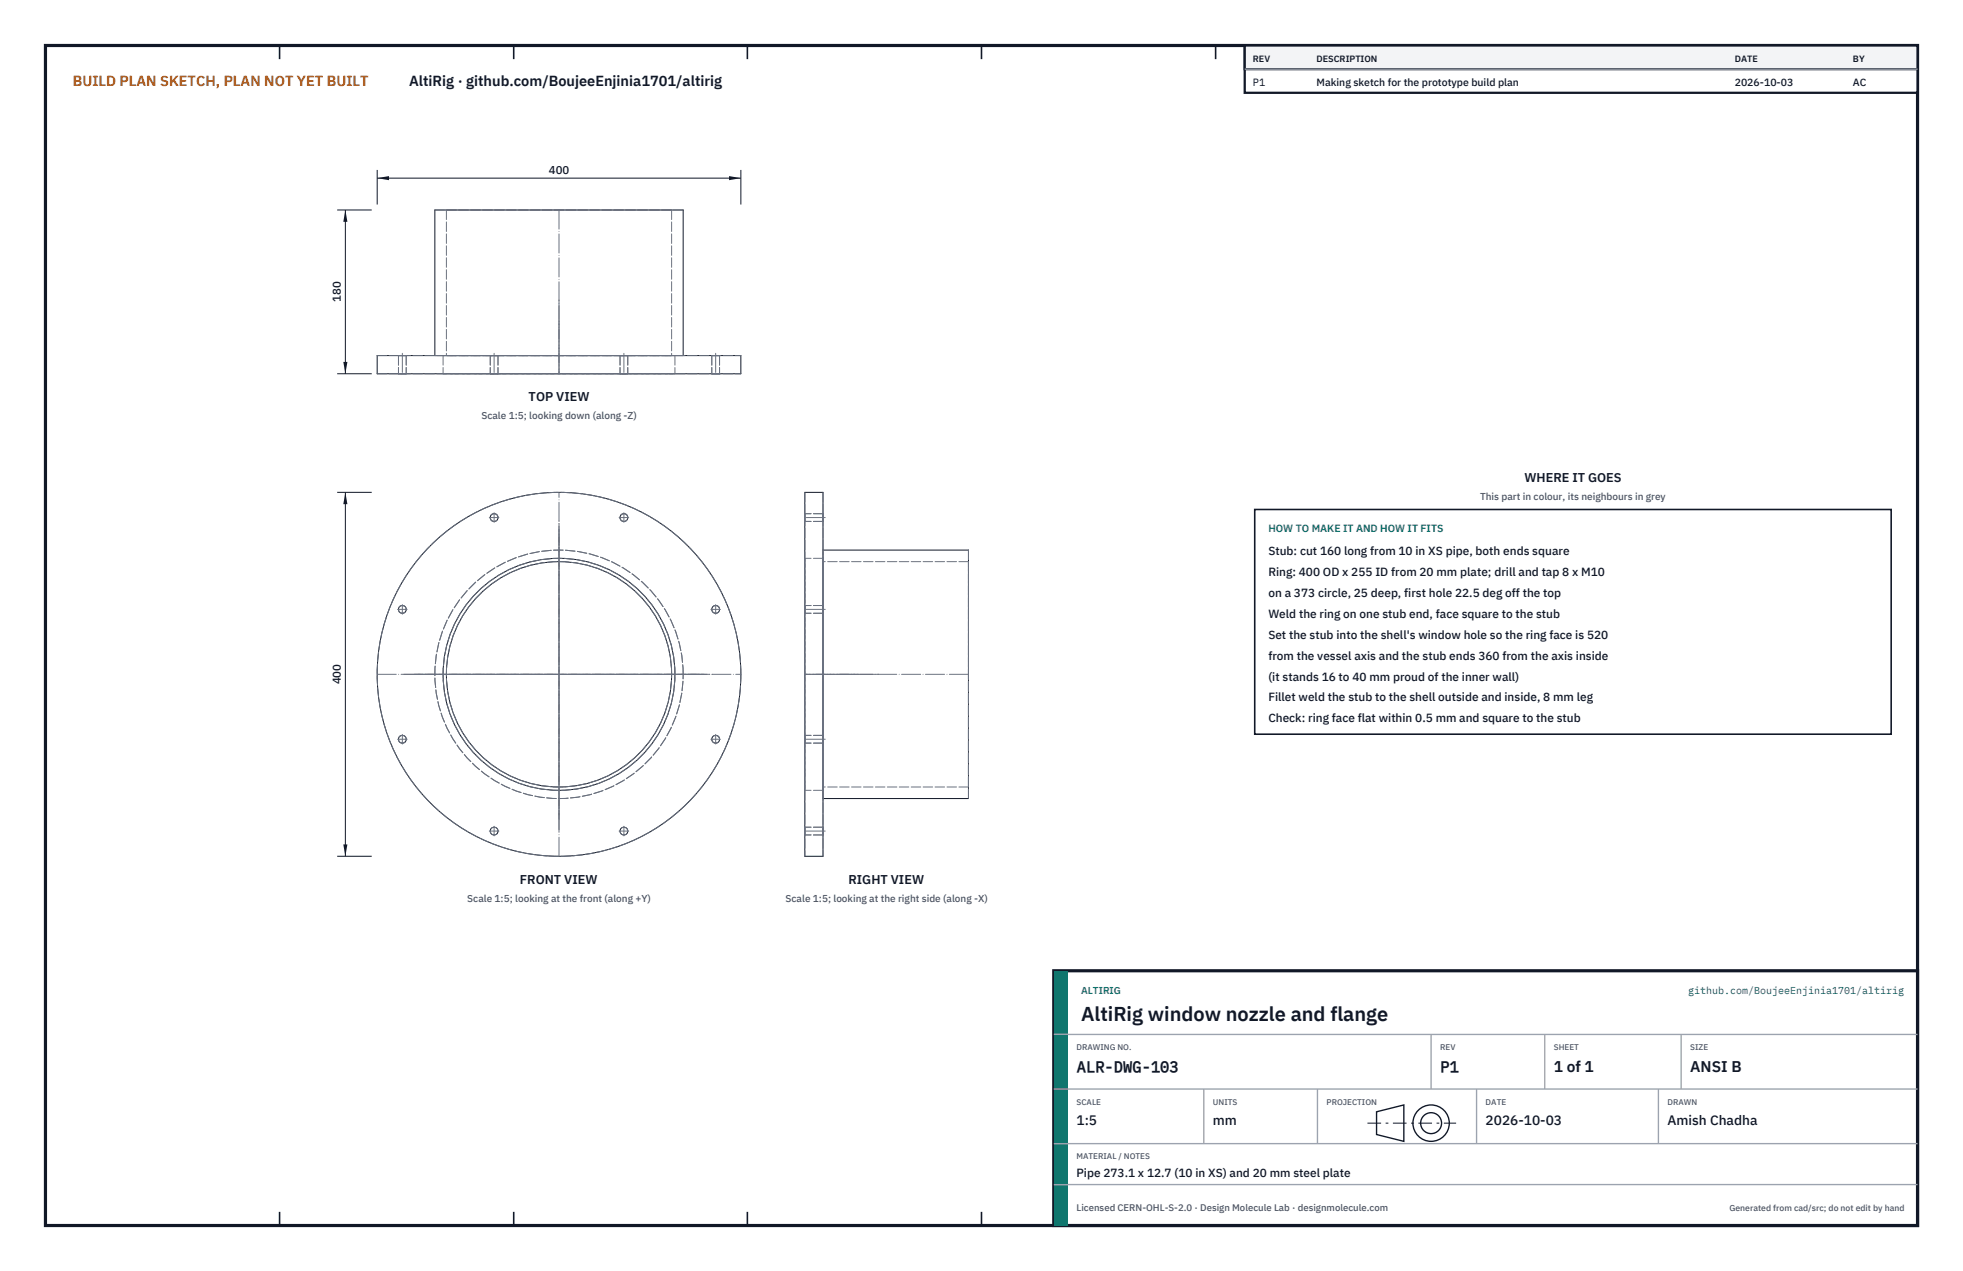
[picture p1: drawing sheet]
<svg xmlns="http://www.w3.org/2000/svg" width="432mm" height="279mm" viewBox="0 0 432 279" stroke-linecap="round" stroke-linejoin="round" font-family="sans-serif">
<defs><g id="words">
<text font-size="4.4" fill="#111827" x="237.8" y="224.4">AltiRig window nozzle and flange</text>
<g font-size="3.4" fill="#111827">
<text x="236.8" y="235.6">ALR-DWG-103</text>
<text x="316.8" y="235.6">P1</text>
<text x="341.8" y="235.6">1 of 1</text>
<text x="371.8" y="235.6">ANSI B</text>
</g>
<text font-size="3.2" fill="#b45309" x="16" y="19">BUILD PLAN SKETCH, PLAN NOT YET BUILT</text>
<text font-size="3.2" fill="#111827" x="90" y="19">AltiRig · github.com/BoujeeEnjinia1701/altirig</text>
<g font-size="3" fill="#111827">
<text x="236.8" y="247.2">1:5</text>
<text x="266.8" y="247.2">mm</text>
<text x="326.8" y="247.2">2026-10-03</text>
<text x="366.8" y="247.2">Amish Chadha</text>
</g>
<g font-size="2.8" fill="#111827">
<text x="116.3" y="88.2">TOP VIEW</text>
<text x="335.3" y="106">WHERE IT GOES</text>
<text x="114.4" y="194.3">FRONT VIEW</text>
<text x="186.6" y="194.3">RIGHT VIEW</text>
</g>
<g font-size="2.6" fill="#111827">
<text x="279" y="122">Stub: cut 160 long from 10 in XS pipe, both ends square</text>
<text x="279" y="126.6">Ring: 400 OD x 255 ID from 20 mm plate; drill and tap 8 x M10</text>
<text x="279" y="131.2">on a 373 circle, 25 deep, first hole 22.5 deg off the top</text>
<text x="279" y="135.8">Weld the ring on one stub end, face square to the stub</text>
<text x="279" y="140.4">Set the stub into the shell's window hole so the ring face is 520</text>
<text x="279" y="145">from the vessel axis and the stub ends 360 from the axis inside</text>
<text x="279" y="149.6">(it stands 16 to 40 mm proud of the inner wall)</text>
<text x="279" y="154.2">Fillet weld the stub to the shell outside and inside, 8 mm leg</text>
<text x="279" y="158.8">Check: ring face flat within 0.5 mm and square to the stub</text>
<text x="236.8" y="258.8">Pipe 273.1 x 12.7 (10 in XS) and 20 mm steel plate</text>
</g>
<g font-size="2.5" fill="#111827">
<text x="120.7" y="38.2">400</text>
<text x="75" y="66.4" transform="rotate(-90 75 66.4)">180</text>
<text x="75" y="150.5" transform="rotate(-90 75 150.5)">400</text>
</g>
<g font-size="2.3" fill="#111827">
<text x="275.6" y="18.8">P1</text>
<text x="289.6" y="18.8">Making sketch for the prototype build plan</text>
<text x="381.6" y="18.8">2026-10-03</text>
<text x="407.6" y="18.8">AC</text>
</g>
<text font-size="2.3" fill="#0f766e" x="279" y="117">HOW TO MAKE IT AND HOW IT FITS</text>
<g font-size="2.2" fill="#4b5563">
<text x="105.9" y="92.2">Scale 1:5; looking down (along -Z)</text>
<text x="325.6" y="110">This part in colour, its neighbours in grey</text>
<text x="102.8" y="198.3">Scale 1:5; looking at the front (along +Y)</text>
<text x="172.8" y="198.3">Scale 1:5; looking at the right side (along -X)</text>
</g>
<g font-size="2.2" fill="#0f766e">
<text x="237.8" y="218.4">ALTIRIG</text>
<text x="371.4" y="218.4">github.com/BoujeeEnjinia1701/altirig</text>
</g>
<text font-size="2.1" fill="#4b5563" x="236.8" y="266.2">Licensed CERN-OHL-S-2.0 · Design Molecule Lab · designmolecule.com</text>
<g font-size="2" fill="#111827">
<text x="275.6" y="13.6">REV</text>
<text x="289.6" y="13.6">DESCRIPTION</text>
<text x="381.6" y="13.6">DATE</text>
<text x="407.6" y="13.6">BY</text>
</g>
<text font-size="1.9" fill="#4b5563" x="380.4" y="266.2">Generated from cad/src; do not edit by hand</text>
<g font-size="1.8" fill="#4b5563">
<text x="236.8" y="230.8">DRAWING NO.</text>
<text x="316.8" y="230.8">REV</text>
<text x="341.8" y="230.8">SHEET</text>
<text x="371.8" y="230.8">SIZE</text>
<text x="236.8" y="242.8">SCALE</text>
<text x="266.8" y="242.8">UNITS</text>
<text x="291.8" y="242.8">PROJECTION</text>
<text x="326.8" y="242.8">DATE</text>
<text x="366.8" y="242.8">DRAWN</text>
<text x="236.8" y="254.8">MATERIAL / NOTES</text>
</g>
</g></defs>
<path d="M10 10h411.8v259.4h-411.8z" fill="none" stroke="#111827" stroke-width=".7" stroke-linecap="butt"/>
<g fill="none" stroke="#111827" stroke-width=".35">
<path d="M61.5 10v3M113 10v3M164.4 10v3M215.9 10v3M267.4 10v3M318.9 10v3M370.3 10v3M61.5 266.4v3M113 266.4v3M164.4 266.4v3M215.9 266.4v3M267.4 266.4v3"/>
<path d="M318.9 266.4v3M370.3 266.4v3"/>
</g>
<g fill="none" stroke="#111727" stroke-width=".22">
<path d="M83 78.2h80v4h-80zM95.7 78.2v-32h54.6v32M177 108.2h4v80h-4zM181 120.9h32v54.6h-32"/>
<circle cx="108.7" cy="113.8" r=".86"/>
<circle cx="137.2" cy="113.8" r=".86"/>
<circle cx="88.5" cy="134" r=".86"/>
<circle cx="157.4" cy="134" r=".86"/>
<circle cx="123" cy="148.2" r="40"/>
<circle cx="123" cy="148.2" r="24.8"/>
<circle cx="123" cy="148.2" r="25.5"/>
<circle cx="88.5" cy="162.5" r=".86"/>
<circle cx="157.4" cy="162.5" r=".86"/>
<circle cx="108.7" cy="182.7" r=".86"/>
<circle cx="137.2" cy="182.7" r=".86"/>
</g>
<g fill="none" stroke="#6a7180" stroke-width=".22" stroke-dasharray="2.1 .5">
<path d="M95.7 46.2h54.6M98.2 46.2h49.5M98.2 46.2v32M147.7 46.2h-49.5M147.7 46.2v32M83 78.2h80M87.7 78.2h1.7M87.7 78.2v4M89.4 78.2h-1.7M89.4 78.2v4M95.7 78.2h54.6M97.5 78.2h51"/>
<path d="M97.5 78.2v4M98.2 78.2h49.5M107.8 78.2h1.7M107.8 78.2v4M109.5 78.2h-1.7M109.5 78.2v4M136.4 78.2h1.7M136.4 78.2v4M138.1 78.2h-1.7M138.1 78.2v4M147.7 78.2h-49.5M148.5 78.2h-51"/>
<path d="M148.5 78.2v4M150.3 78.2h-54.6M156.6 78.2h1.7M156.6 78.2v4M158.3 78.2h-1.7M158.3 78.2v4M83 82.2h80M87.7 82.2h1.7M89.4 82.2h-1.7M97.5 82.2h51M107.8 82.2h1.7M109.5 82.2h-1.7"/>
<path d="M136.4 82.2h1.7M138.1 82.2h-1.7M148.5 82.2h-51M156.6 82.2h1.7M158.3 82.2h-1.7M177 108.2v80M177 113.8v-.9M177 112.9v1.7M177 114.6v-.8M181 108.2v80M181 113.8v-.9M181 112.9v1.7"/>
<path d="M181 114.6v-.8M181 112.9h-4M181 114.6h-4M177 134v-.9M177 133.1v1.7M177 134.8v-.8M177 122.7v51M181 120.9v54.6M181 134v-.9M181 133.1v1.7M181 134.8v-.8M181 123.5v49.5"/>
<path d="M181 122.7v51M181 133.1h-4M181 134.8h-4M181 122.7h-4M213 120.9v54.6M213 123.5v49.5M213 123.5h-32M177 148.2v-25.5M181 148.2v-27.3M181 148.2v-24.7M181 148.2v-25.5M213 148.2v-24.7"/>
<path d="M177 162.5v-.8M177 161.7v1.7M177 163.4v-.9M177 173.7v-25.5M181 175.5v-27.3M181 162.5v-.8M181 161.7v1.7M181 163.4v-.9M181 173v-24.8M181 173.7v-25.5M181 161.7h-4M181 163.4h-4"/>
<path d="M181 173.7h-4M213 173v-24.8M213 173h-32M177 182.7v-.9M177 181.8v1.7M177 183.5v-.8M181 182.7v-.9M181 181.8v1.7M181 183.5v-.8M181 181.8h-4M181 183.5h-4"/>
<circle cx="108.7" cy="113.8" r=".86"/>
<circle cx="137.2" cy="113.8" r=".86"/>
<circle cx="88.5" cy="134" r=".86"/>
<circle cx="157.4" cy="134" r=".86"/>
<circle cx="123" cy="148.2" r="40"/>
<circle cx="123" cy="148.2" r="24.8"/>
<circle cx="123" cy="148.2" r="27.3"/>
<circle cx="123" cy="148.2" r="25.5"/>
<circle cx="88.5" cy="162.5" r=".86"/>
<circle cx="157.4" cy="162.5" r=".86"/>
<circle cx="108.7" cy="182.7" r=".86"/>
<circle cx="137.2" cy="182.7" r=".86"/>
</g>
<g fill="none" stroke="#6a7180" stroke-width=".22" stroke-dasharray="4.2 .5 0 .5">
<path d="M123 46.2v36M88.5 77.7v4.5M108.7 77.7v4.5M123 70.3v11.9M123 65.9v16.3M137.2 77.7v4.5M157.4 77.7v4.5M107.6 113.8h2.2M108.7 114.8v-2.1M136.2 113.8h2.1M137.2 114.8v-2.1M181.5 113.8h-4.5"/>
<path d="M87.4 134h2.2M88.5 135v-2.1M156.4 134h2.1M157.4 135v-2.1M181.5 134h-4.5M83 148.2h80M88.8 148.2h68.3M91.1 148.2h63.7M92 148.2h61.9M188.9 148.2h-11.9M193.3 148.2h-16.3M213 148.2h-36"/>
<path d="M87.4 162.5h2.2M88.5 163.6v-2.2M123 179.2v-61.9M156.4 162.5h2.1M157.4 163.6v-2.2M181.5 162.5h-4.5M107.6 182.7h2.2M108.7 183.8v-2.2M123 188.2v-80M123 182.4v-68.3M123 180.1v-63.7M136.2 182.7h2.1"/>
<path d="M137.2 183.8v-2.2M181.5 182.7h-4.5"/>
</g>
<path d="M83 37.4v7.6M83 39.2h80M163 37.4v7.6" fill="none" stroke="#111827" stroke-width=".22"/>
<path d="M83 39.2l2.6-.5v.9zM160.4 38.7v.9l2.6-.4z" fill="#111827"/>
<path d="M74.2 46.2h7.6M76 46.2v36M74.2 82.2h7.6" fill="none" stroke="#111827" stroke-width=".22"/>
<path d="M76 46.2l-.5 2.6h.9zM75.5 79.6h.9l-.4 2.6z" fill="#111827"/>
<path d="M74.2 108.2h7.6M76 108.2v80M74.2 188.2h7.6" fill="none" stroke="#111827" stroke-width=".22"/>
<path d="M76 108.2l-.5 2.6h.9zM75.5 185.6h.9l-.4 2.6z" fill="#111827"/>
<path d="M276 112h140v49.4h-140z" fill="#fff" stroke="#111827" stroke-width=".35"/>
<path d="M273.8 10h148v10.4h-148z" fill="#fff" stroke="#111827" stroke-width=".5"/>
<path d="M273.8 10h148v5.2h-148z" fill="#f3f4f6" stroke="#111827" stroke-width=".5"/>
<path d="M273.8 15.2h148" fill="none" stroke="#9ca3af" stroke-width=".3"/>
<path d="M231.8 213.4h190v56h-190z" fill="#fff" stroke="#111827" stroke-width=".7" stroke-linecap="butt"/>
<path d="M231.8 213.4h3v56h-3z" fill="#0f766e"/>
<path d="M231.8 227.4h190M231.8 239.4h190M264.8 239.4v12M289.8 239.4v12M314.8 227.4v12M324.8 239.4v12M339.8 227.4v12M364.8 239.4v12M369.8 227.4v12M231.8 251.4h190M231.8 260.4h190" fill="none" stroke="#9ca3af" stroke-width=".3"/>
<g fill="none" stroke="#111827" stroke-width=".3">
<path d="M302.8 244.4l6-1.5v8l-6-1.5z"/>
<circle cx="314.8" cy="246.9" r="4"/>
<circle cx="314.8" cy="246.9" r="2.3"/>
</g>
<path d="M300.8 246.9h19.5" fill="none" stroke="#111827" stroke-width=".22" stroke-dasharray="3 1 .6 1" stroke-linecap="butt"/>
<use href="#words"/>
</svg>
